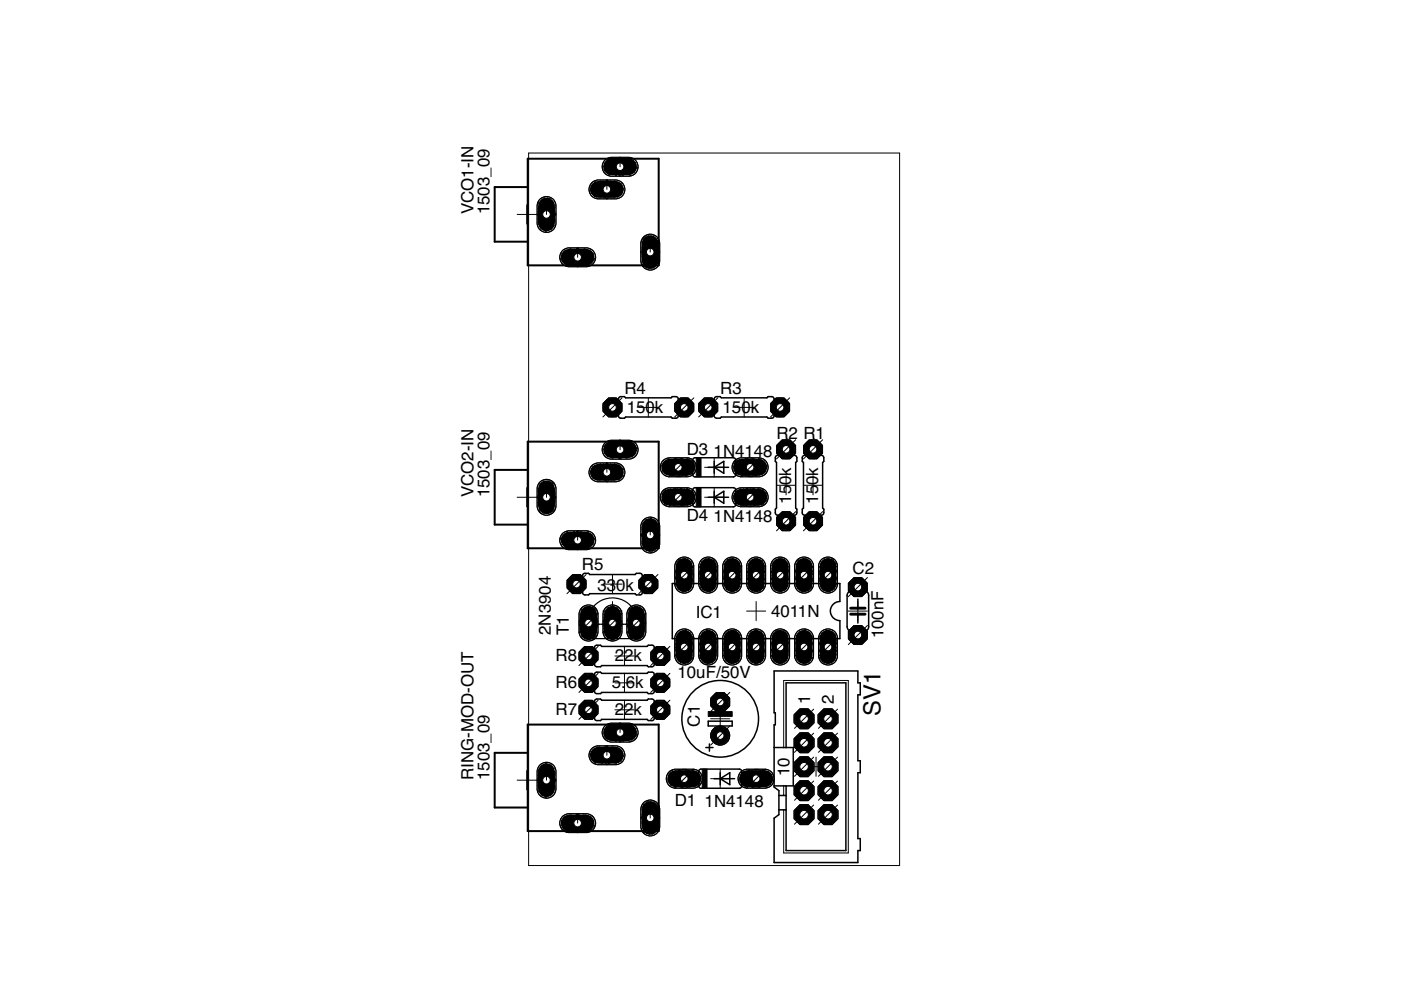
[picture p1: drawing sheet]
<svg xmlns="http://www.w3.org/2000/svg" width="297mm" height="210mm" viewBox="0 0 297 210" stroke-linecap="round" stroke-linejoin="round" font-family="sans-serif">
<defs><g id="words">
<text font-size="5" x="186.7" y="151.7" transform="rotate(-90 186.7 151.7)">SV1</text>
<g font-size="3.6">
<text x="100.4" y="45.5" transform="rotate(-90 100.4 45.5)">VCO1-IN</text>
<text x="103.8" y="45.5" transform="rotate(-90 103.8 45.5)">1503_09</text>
<text x="132.4" y="83.6">R4</text>
<text x="152.7" y="83.6">R3</text>
<text x="132.9" y="87.5">150k</text>
<text x="153.2" y="87.5">150k</text>
<text x="164.6" y="93">R2 R1</text>
<text x="145.6" y="96.5">D3</text>
<text x="151.3" y="96.8">1N4148</text>
<text x="100.4" y="105.4" transform="rotate(-90 100.4 105.4)">VCO2-IN</text>
<text x="103.8" y="105.4" transform="rotate(-90 103.8 105.4)">1503_09</text>
<text x="167.8" y="106.8" transform="rotate(-90 167.8 106.8)">15</text>
<text x="167.8" y="102.8" transform="rotate(-90 167.8 102.8)">0k</text>
<text x="173.5" y="106.8" transform="rotate(-90 173.5 106.8)">15</text>
<text x="173.5" y="102.8" transform="rotate(-90 173.5 102.8)">0k</text>
<text x="145.6" y="110.5">D4</text>
<text x="151.3" y="110.8">1N4148</text>
<text x="123.4" y="120.9">R5</text>
<text x="126.7" y="125.3">33</text>
<text x="130.7" y="125.3">0k</text>
<text x="180.8" y="121.7">C2</text>
<text x="147.5" y="131">IC1</text>
<text x="163.5" y="130.8">4011N</text>
<text x="116.8" y="134.6" transform="rotate(-90 116.8 134.6)">2N3904</text>
<text x="120.6" y="134.6" transform="rotate(-90 120.6 134.6)">T1</text>
<text x="187.4" y="135.4" transform="rotate(-90 187.4 135.4)">100nF</text>
<text x="117.8" y="140.1">R8</text>
<text x="130.4" y="140.2">22k</text>
<text x="143.7" y="143.8">10uF/50V</text>
<text x="117.8" y="145.8">R6</text>
<text x="129.7" y="145.9">5.</text>
<text x="132.7" y="145.9">6k</text>
<text x="171.7" y="149.3" transform="rotate(-90 171.7 149.3)">1</text>
<text x="176.8" y="149.3" transform="rotate(-90 176.8 149.3)">2</text>
<text x="117.8" y="151.5">R7</text>
<text x="130.4" y="151.6">22k</text>
<text x="148.4" y="154.1" transform="rotate(-90 148.4 154.1)">C1</text>
<text x="100.4" y="165.4" transform="rotate(-90 100.4 165.4)">RING-MOD-OUT</text>
<text x="103.8" y="165.4" transform="rotate(-90 103.8 165.4)">1503_09</text>
<text x="167.4" y="164.5" transform="rotate(-90 167.4 164.5)">10</text>
<text x="143.1" y="170.8">D1</text>
<text x="149.4" y="171.1">1N4148</text>
</g>
</g></defs>
<g fill="#000" stroke="#000" stroke-width=".21">
<path d="M128.1 34.1l.6-.5 .8-.2h4a2.01 2.01 0 0 1 1.8 2 2.01 2.01 0 0 1-1.8 2h-4a2.02 2.02 0 0 1-1.4-3.3zM114.3 42.4a2.02 2.02 0 0 1 2.2-.6 2.02 2.02 0 0 1 1.4 1.7v4a2.01 2.01 0 0 1-2 1.8 2.01 2.01 0 0 1-2-1.8v-4zM119.1 53.3l.6-.5 .8-.2h4a2.01 2.01 0 0 1 1.8 2 2.01 2.01 0 0 1-1.8 2h-4a2.02 2.02 0 0 1-1.4-3.3zM125.3 38.9l.6-.5 .8-.2h4a2.01 2.01 0 0 1 1.8 2 2.01 2.01 0 0 1-1.8 2h-4a2.02 2.02 0 0 1-1.4-3.3zM136.3 50.4a2.02 2.02 0 0 1 2.1-.7 2.02 2.02 0 0 1 1.5 1.8v4a2.01 2.01 0 0 1-2 1.8 2.01 2.01 0 0 1-2-1.8v-4zM128.1 94.1l.6-.5 .8-.3h4a2.01 2.01 0 0 1 1.8 2 2.01 2.01 0 0 1-1.8 2h-4a2.02 2.02 0 0 1-1.4-3.2zM130.6 85.8h.5v1.2h-.5zM143.8 85.8h.5v1.2h-.5zM145.6 98.6h1.3v1h-1.3zM140.4 97.8l.7-.5 .7-.2h4a2.02 2.02 0 0 1 1.8 2 2.02 2.02 0 0 1-1.8 2h-4a2.03 2.03 0 0 1-1.4-3.3zM147.6 97h1v4.1h-1zM150.9 85.8h.5v1.2h-.5z"/>
<path d="M156 98.6h1.3v1h-1.3zM155.7 97.8l.6-.5 .7-.2h4a2.02 2.02 0 0 1 1.9 2 2.02 2.02 0 0 1-1.9 2h-4a2.03 2.03 0 0 1-1.3-3.3zM164.1 85.8h.5v1.2h-.5zM166.1 96h1.2v.5h-1.2zM171.8 96h1.2v.5h-1.2zM114.3 102.4a2.02 2.02 0 0 1 2.2-.7 2.02 2.02 0 0 1 1.4 1.7v4a2.01 2.01 0 0 1-2 1.9 2.01 2.01 0 0 1-2-1.9v-4zM119.1 113.3l.6-.5 .8-.3h4a2.01 2.01 0 0 1 1.8 2 2.01 2.01 0 0 1-1.8 2h-4a2.02 2.02 0 0 1-1.4-3.2zM125.3 98.9l.6-.5 .8-.3h4a2.01 2.01 0 0 1 1.8 2.1 2.01 2.01 0 0 1-1.8 2h-4a2.02 2.02 0 0 1-1.4-3.3zM136.3 110.4a2.02 2.02 0 0 1 2.1-.7 2.02 2.02 0 0 1 1.5 1.7v4a2.01 2.01 0 0 1-2 1.9 2.01 2.01 0 0 1-2-1.9v-4zM145.6 104.9h1.3v1h-1.3zM140.4 104.1l.7-.4 .7-.3h4a2.02 2.02 0 0 1 1.8 2 2.02 2.02 0 0 1-1.8 2h-4a2.03 2.03 0 0 1-1.4-3.3zM147.6 103.4h1v4.1h-1z"/>
<path d="M156 104.9h1.3v1h-1.3zM155.7 104.1l.6-.4 .7-.3h4a2.02 2.02 0 0 1 1.9 2 2.02 2.02 0 0 1-1.9 2h-4a2.03 2.03 0 0 1-1.3-3.3zM166.1 109.2h1.2v.5h-1.2zM171.8 109.2h1.2v.5h-1.2zM123.2 129a2.03 2.03 0 0 1 2.2-.6 2.03 2.03 0 0 1 1.4 1.7v4a2.02 2.02 0 0 1-2 1.8 2.02 2.02 0 0 1-2-1.8v-4zM123 123.2h.5v1.3h-.5zM125.5 138.5h.5v1.2h-.5zM128.3 129a2.03 2.03 0 0 1 2.1-.6 2.03 2.03 0 0 1 1.5 1.7v4a2.02 2.02 0 0 1-2 1.8 2.02 2.02 0 0 1-2.1-1.8v-4zM133.3 129a2.03 2.03 0 0 1 2.2-.6 2.03 2.03 0 0 1 1.4 1.7v4a2.02 2.02 0 0 1-2 1.8 2.02 2.02 0 0 1-2-1.8v-4zM136.2 123.2h.5v1.3h-.5zM138.7 138.5h.5v1.2h-.5zM143.5 118.8a2.03 2.03 0 0 1 2.2-.6 2.03 2.03 0 0 1 1.4 1.7v4a2.02 2.02 0 0 1-2 1.9 2.02 2.02 0 0 1-2-1.9v-4z"/>
<path d="M143.5 134.1a2.03 2.03 0 0 1 2.2-.7 2.03 2.03 0 0 1 1.4 1.8v4a2.02 2.02 0 0 1-2 1.8 2.02 2.02 0 0 1-2-1.8v-4zM148.6 118.8a2.03 2.03 0 0 1 2.1-.6 2.03 2.03 0 0 1 1.5 1.7v4a2.02 2.02 0 0 1-2 1.9 2.02 2.02 0 0 1-2.1-1.9v-4zM148.6 134.1a2.03 2.03 0 0 1 2.1-.7 2.03 2.03 0 0 1 1.5 1.8v4a2.02 2.02 0 0 1-2 1.8 2.02 2.02 0 0 1-2.1-1.8v-4zM153.7 118.8a2.03 2.03 0 0 1 2.1-.6 2.03 2.03 0 0 1 1.4 1.7v4a2.02 2.02 0 0 1-2 1.9 2.02 2.02 0 0 1-2-1.9v-4zM153.7 134.1a2.03 2.03 0 0 1 2.1-.7 2.03 2.03 0 0 1 1.4 1.8v4a2.02 2.02 0 0 1-2 1.8 2.02 2.02 0 0 1-2-1.8v-4zM158.7 118.8a2.03 2.03 0 0 1 2.2-.6 2.03 2.03 0 0 1 1.4 1.7v4a2.02 2.02 0 0 1-2 1.9 2.02 2.02 0 0 1-2-1.9v-4zM158.7 134.1a2.03 2.03 0 0 1 2.2-.7 2.03 2.03 0 0 1 1.4 1.8v4a2.02 2.02 0 0 1-2 1.8 2.02 2.02 0 0 1-2-1.8v-4zM163.8 118.8a2.03 2.03 0 0 1 2.2-.6 2.03 2.03 0 0 1 1.4 1.7v4a2.02 2.02 0 0 1-2 1.9 2.02 2.02 0 0 1-2-1.9v-4zM163.8 134.1a2.03 2.03 0 0 1 2.2-.7 2.03 2.03 0 0 1 1.4 1.8v4a2.02 2.02 0 0 1-2 1.8 2.02 2.02 0 0 1-2-1.8v-4zM168.9 118.8a2.03 2.03 0 0 1 2.2-.6 2.03 2.03 0 0 1 1.4 1.7v4a2.02 2.02 0 0 1-2 1.9 2.02 2.02 0 0 1-2-1.9v-4zM168.9 134.1a2.03 2.03 0 0 1 2.2-.7 2.03 2.03 0 0 1 1.4 1.8v4a2.02 2.02 0 0 1-2 1.8 2.02 2.02 0 0 1-2-1.8v-4zM174 118.8a2.03 2.03 0 0 1 2.1-.6 2.03 2.03 0 0 1 1.5 1.7v4a2.02 2.02 0 0 1-2 1.9 2.02 2.02 0 0 1-2.1-1.9v-4z"/>
<path d="M174 134.1a2.03 2.03 0 0 1 2.1-.7 2.03 2.03 0 0 1 1.5 1.8v4a2.02 2.02 0 0 1-2 1.8 2.02 2.02 0 0 1-2.1-1.8v-4zM181.1 133.9h1.5v.7h-1.5zM181.1 124.5h1.5v.7h-1.5zM125.5 144.2h.5v1.2h-.5zM125.5 149.9h.5v1.2h-.5zM128.1 154.1l.6-.5 .8-.3h4a2.01 2.01 0 0 1 1.8 2 2.01 2.01 0 0 1-1.8 2h-4a2.02 2.02 0 0 1-1.4-3.2zM138.7 144.2h.5v1.2h-.5zM138.7 149.9h.5v1.2h-.5zM150.2 150.9h5v1h-5zM170 157h1v1h-1zM170 151.9h1v1h-1zM175 157h1.1v1h-1.1z"/>
<path d="M175 151.9h1.1v1h-1.1zM114.3 162.3a2.02 2.02 0 0 1 2.2-.6 2.02 2.02 0 0 1 1.4 1.7v4a2.01 2.01 0 0 1-2 1.8 2.01 2.01 0 0 1-2-1.8v-4zM119.1 173.2l.6-.4 .8-.3h4a2.01 2.01 0 0 1 1.8 2 2.01 2.01 0 0 1-1.8 2h-4a2.02 2.02 0 0 1-1.4-3.3zM125.3 158.9l.6-.5 .8-.3h4a2.01 2.01 0 0 1 1.8 2 2.01 2.01 0 0 1-1.8 2h-4a2.02 2.02 0 0 1-1.4-3.2zM136.3 170.3a2.02 2.02 0 0 1 2.1-.6 2.02 2.02 0 0 1 1.5 1.7v4a2.01 2.01 0 0 1-2 1.8 2.01 2.01 0 0 1-2-1.8v-4zM146.9 164.6h1.2v1h-1.2zM141.7 163.8l.6-.5 .8-.2h4a2.02 2.02 0 0 1 1.8 2 2.02 2.02 0 0 1-1.8 2h-4a2.03 2.03 0 0 1-1.4-3.3zM148.9 163.1h1v4h-1zM157.3 164.6h1.2v1h-1.2zM156.9 163.8l.6-.5 .8-.2h4a2.02 2.02 0 0 1 1.8 2 2.02 2.02 0 0 1-1.8 2h-4a2.03 2.03 0 0 1-1.4-3.3zM170 162.1h1v1h-1zM170 172.2h1v1h-1z"/>
<path d="M170 167.1h1v1h-1zM175 162.1h1.1v1h-1.1zM175 172.2h1.1v1h-1.1zM175 167.1h1.1v1h-1.1z"/>
<circle cx="129.9" cy="86.4" r="2.17"/>
<circle cx="145.1" cy="86.4" r="2.17"/>
<circle cx="150.2" cy="86.4" r="2.17"/>
<circle cx="165.4" cy="86.4" r="2.17"/>
<circle cx="166.7" cy="95.3" r="2.17"/>
<circle cx="172.4" cy="95.3" r="2.17"/>
<circle cx="166.7" cy="110.5" r="2.17"/>
<circle cx="172.4" cy="110.5" r="2.17"/>
<circle cx="122.2" cy="123.8" r="2.17"/>
<circle cx="124.8" cy="139.1" r="2.17"/>
<circle cx="137.5" cy="123.8" r="2.17"/>
<circle cx="140" cy="139.1" r="2.17"/>
<circle cx="181.9" cy="134.6" r="2.17"/>
<circle cx="181.9" cy="124.5" r="2.17"/>
<circle cx="124.8" cy="144.8" r="2.17"/>
<circle cx="124.8" cy="150.5" r="2.17"/>
<circle cx="140" cy="144.8" r="2.17"/>
<circle cx="140" cy="150.5" r="2.17"/>
<circle cx="152.7" cy="148.8" r="1.97"/>
<circle cx="152.7" cy="148.8" r="2.17"/>
<circle cx="170.5" cy="152.4" r="2.29"/>
<circle cx="170.5" cy="157.5" r="2.29"/>
<circle cx="175.6" cy="152.4" r="2.29"/>
<circle cx="175.6" cy="157.5" r="2.29"/>
<circle cx="170.5" cy="162.6" r="2.29"/>
<circle cx="170.5" cy="167.6" r="2.29"/>
<circle cx="170.5" cy="172.7" r="2.29"/>
<circle cx="175.6" cy="172.7" r="2.29"/>
<circle cx="175.6" cy="167.6" r="2.29"/>
<circle cx="175.6" cy="162.6" r="2.29"/>
</g>
<circle cx="152.7" cy="156" r="2.01" fill="#000" stroke="#000" stroke-width=".21"/>
<g fill="none" stroke="#000" stroke-width=".32">
<path d="M131.2 84.3l.1-.1a1.25 1.25 0 0 1 1.4 .1h9.6l.2-.2h1l.3 .5v3.6l-.2 .4a1.32 1.32 0 0 1-1.3-.2h-9.6a1.39 1.39 0 0 1-1.4 .2l-.2-.4zM147 97.3l.4-.3 8.2 .1 .4 .5v3.2l-.5 .3h-8.3l-.3-.5zM150.2 99.1h4.3M151.4 99.1l2.1-1.3v2.6zM151.4 97.8v2.6M151.5 84.3l.3-.2h.9l.3 .2h9.6l.3-.2h.9l.3 .5v3.6l-.2 .4a1.32 1.32 0 0 1-1.3-.2h-9.6a1.32 1.32 0 0 1-1.4 .2l-.2-.4zM164.5 96.8l.4-.3h3.5l.3 .1 .3 .4v.8l-.3 .3v9.6l.3 .3-.1 .9-.5 .3h-3.5l-.4-.2a1.32 1.32 0 0 1 .1-1.3v-9.6a1.32 1.32 0 0 1-.1-1.3zM170.2 96.8l.4-.3h3.6l.3 .1 .2 .4v.8l-.3 .3v9.6l.3 .3-.1 .9-.4 .3h-3.6l-.4-.2a1.32 1.32 0 0 1 .1-1.3v-9.6a1.32 1.32 0 0 1-.1-1.3zM147 103.6l.4-.2h8.2l.4 .5v3.2l-.5 .4-8.3-.1-.3-.4zM150.2 105.4h4.3M151.4 105.4l2.1-1.2v2.5zM151.4 104.2v2.5"/>
<path d="M123.7 121.6a1.32 1.32 0 0 1 1.3 .2h9.7a1.39 1.39 0 0 1 1.3-.2l.2 .5v3.5l-.2 .4a1.25 1.25 0 0 1-1.3-.1h-9.7l-.2 .2h-1l-.3-.5v-3.5zM126.1 137l.2-.1a1.32 1.32 0 0 1 1.3 .2h9.6a1.32 1.32 0 0 1 1.3-.2l.2 .4v3.6l-.1 .3-.4 .2h-.7l-.3-.3h-9.6l-.3 .3-.9-.1-.4-.4zM142.5 123.7h35.6v3.8a2.03 2.03 0 0 0-2.1 2.1 2.03 2.03 0 0 0 2.1 2v3.8h-35.6zM179.9 125.5l.7-.3 2.8 .1 .5 .2 .2 .5v7.1l-.2 .5-.5 .2-2.8 .1-.5-.2-.4-.3-.1-.5v-6.6zM181.9 127v1.9M181.9 130.2v1.9M126.1 142.7l.2-.1a1.32 1.32 0 0 1 1.3 .2h9.6a1.32 1.32 0 0 1 1.3-.2l.2 .4v3.6l-.2 .4a1.32 1.32 0 0 1-1.3-.2h-9.6a1.32 1.32 0 0 1-1.3 .2l-.3-.4zM126.1 148.4l.5-.2h.7l.3 .3h9.6l.3-.3 .9 .1 .3 .4v3.6l-.2 .4a1.32 1.32 0 0 1-1.3-.2h-9.6a1.32 1.32 0 0 1-1.3 .2l-.3-.4zM149.6 158.5h1.6M150.2 152.9h5v1h-5zM150.4 157.7v1.6M152.7 149.1v2"/>
<path d="M152.7 153.9v1.8M164.1 158.5h4.1v8.1h-4.1M164.1 142.3h17.8v2.5h.5v2.5h-.5v14h.5v2.5h-.5v14h.5v2.5h-.5v2.6h-17.8v-9.4l1-.8v-5.1l-1-.7v-13.2h.3v-2.6h-.3zM166.7 158.5v-13.7h12.6v35.5h-12.6v-13.7M148.2 163.3l.4-.2h8.3l.4 .5-.1 3.2-.4 .3h-8.3l-.4-.5zM151.4 165.1h4.3M152.7 165.1l2-1.3v2.6zM152.7 163.8v2.6M165.1 168.7h1.6M165.1 171.7h1.6"/>
<circle cx="152.7" cy="152.4" r="8.1"/>
</g>
<g fill="none" stroke="#000" stroke-width=".21">
<path d="M127.4 39.6l.6-.3h1.4a.8 .8 0 0 1 .8 .9 .8 .8 0 0 1-.8 .8h-1.4a.81 .81 0 0 1-.8-.5 .81 .81 0 0 1 .2-.9zM130.2 34.8l.4-.2h1.6a.79 .79 0 0 1 .8 .8 .79 .79 0 0 1-.8 .8h-1.4a.79 .79 0 0 1-.8-.5 .79 .79 0 0 1 .2-.9zM109.6 45.5h4.1M111.7 43.4v4.1M115.3 44.2a.79 .79 0 0 1 .9-.2 .79 .79 0 0 1 .5 .7v1.5a.79 .79 0 0 1-.8 .7 .79 .79 0 0 1-.8-.7v-1.6zM121.2 54l.4-.2h1.6a.79 .79 0 0 1 .8 .8 .79 .79 0 0 1-.8 .8h-1.4a.79 .79 0 0 1-.8-.5 .79 .79 0 0 1 .2-.9zM137.3 52.2a.79 .79 0 0 1 .9-.2 .79 .79 0 0 1 .5 .7v1.4a.79 .79 0 0 1-.8 .8 .79 .79 0 0 1-.8-.8v-1.5zM127.4 99.6l.6-.3h1.4a.8 .8 0 0 1 .8 .8 .8 .8 0 0 1-.8 .8h-1.4a.81 .81 0 0 1-.8-.5 .81 .81 0 0 1 .2-.8zM130.2 94.8l.4-.2h1.6a.79 .79 0 0 1 .8 .7 .79 .79 0 0 1-.8 .8h-1.4a.79 .79 0 0 1-.8-.4 .79 .79 0 0 1 .2-.9zM135.4 86.4h4.1M137.5 84.3v4.1M149.4 99.1h4.1"/>
<path d="M151.4 97v4.1M155.7 86.4h4.1M157.8 84.3v4.1M109.6 105.4h4.1M111.7 103.4v4.1M115.3 104.2a.79 .79 0 0 1 .9-.2 .79 .79 0 0 1 .5 .7v1.4a.79 .79 0 0 1-.8 .8 .79 .79 0 0 1-.8-.8v-1.6zM121.2 114l.6-.3h1.4a.8 .8 0 0 1 .8 .8 .8 .8 0 0 1-.8 .8h-1.4a.79 .79 0 0 1-.8-.4 .79 .79 0 0 1 .2-.9zM137.3 112.2a.79 .79 0 0 1 .9-.2 .79 .79 0 0 1 .5 .7v1.4a.79 .79 0 0 1-.8 .8 .79 .79 0 0 1-.8-.8v-1.6zM149.4 105.4h4.1M151.4 103.4v4.1M164.6 102.9h4.1M166.7 100.9v4"/>
<path d="M170.3 102.9h4.1M172.4 100.9v4M127.8 129.6h4.1M127.8 123.8h4.1M129.9 121.8v4.1M129.9 127.5v4.1M130.4 139.1h4M132.4 137.1v4M158.3 129.6h4M160.3 127.5v4.1M179.9 129.6h4M181.9 127.5v4.1"/>
<path d="M127.4 159.6l.6-.3h1.4a.8 .8 0 0 1 .8 .8 .8 .8 0 0 1-.8 .8h-1.4a.81 .81 0 0 1-.8-.5 .81 .81 0 0 1 .2-.8zM130.2 154.8l.4-.2 1.6-.1a.79 .79 0 0 1 .8 .8 .79 .79 0 0 1-.8 .8h-1.4a.79 .79 0 0 1-.8-.5 .79 .79 0 0 1 .2-.8zM130.4 144.8h4M130.4 150.5h4M132.4 142.8v4M132.4 148.5v4M150.7 152.4h4M152.7 150.4v4M166.2 158.5v-14.2h13.7v36.5h-13.7v-9.1M109.6 165.4h4.1M111.7 163.4v4M115.3 164.2a.79 .79 0 0 1 .9-.2 .79 .79 0 0 1 .5 .7v1.4a.79 .79 0 0 1-.8 .8 .79 .79 0 0 1-.8-.8v-1.6z"/>
<path d="M121.2 173.9l.6-.2h1.4a.8 .8 0 0 1 .8 .8 .8 .8 0 0 1-.8 .8h-1.4a.81 .81 0 0 1-.8-.5 .81 .81 0 0 1 .2-.9zM137.3 172.1a.8 .8 0 0 1 .9-.1 .8 .8 0 0 1 .5 .7v1.4a.79 .79 0 0 1-.8 .8 .79 .79 0 0 1-.8-.8v-1.6zM150.7 165.1h4M152.7 163.1v4M166.2 166.6v2.1M171 162.6h4M173 160.5v4.1"/>
</g>
<path d="M124.5 132.4a5.3 5.3 0 0 1 5.3-5.6 5.3 5.3 0 0 1 5.4 5.6M124.5 132.4l.3 1.5 .9 1.5h8.3l.7-1.1M124.5 132.4h10.7M135.2 132.4l-.5 2" fill="none" stroke="#000" stroke-width=".25"/>
<path d="M180.4 128.9h3M180.4 130.2h3" fill="none" stroke="#000" stroke-width=".61"/>
<path d="M111.7 39.7h-6.8v11.5h6.8M111.9 33.7h27.8v22.6h-27.8zM111.7 99.6h-6.8v11.6h6.8M111.9 93.6h27.8v22.6h-27.8zM111.7 159.6h-6.8v11.6h6.8M111.9 153.6h27.8v22.6h-27.8z" fill="none" stroke="#000" stroke-width=".42"/>
<path d="M143.8 99.1h1.8M157.3 99.1h1.7M143.8 105.4h1.8M157.3 105.4h1.7M145.1 165.1h1.8M158.5 165.1h1.8" fill="none" stroke="#000" stroke-width="1"/>
<g fill="none" stroke="#000" stroke-width="1.2">
<path d="M129.9 86.4h.7M144.3 86.4h.8M150.2 86.4h.7M164.6 86.4h.8M166.7 95.3v.7M172.4 95.3v.7M166.7 109.7v.8M172.4 109.7v.8M122.2 123.8h.8M124.8 139.1h.7M136.7 123.8h.8M139.2 139.1h.8"/>
<path d="M124.8 144.8h.7M124.8 150.5h.7M139.2 144.8h.8M139.2 150.5h.8"/>
</g>
<circle cx="152.7" cy="148.8" r=".8" fill="#fff" stroke="#000" stroke-width=".21"/>
<circle cx="152.7" cy="156" r="1.82" fill="#000" stroke="#000" stroke-width=".21"/>
<circle cx="152.7" cy="156" r=".8" fill="#fff" stroke="#000" stroke-width=".21"/>
<path d="M143.3 165.1h3.6" fill="none" stroke="#000" stroke-width="3.6"/>
<circle cx="145.1" cy="165.1" r=".8" fill="#fff" stroke="#000" stroke-width=".21"/>
<path d="M158.5 165.1h3.6" fill="none" stroke="#000" stroke-width="3.6"/>
<circle cx="160.3" cy="165.1" r=".8" fill="#fff" stroke="#000" stroke-width=".21"/>
<path d="M175.6 120.1v3.6" fill="none" stroke="#000" stroke-width="3.6"/>
<circle cx="175.6" cy="121.9" r=".8" fill="#fff" stroke="#000" stroke-width=".21"/>
<path d="M170.5 120.1v3.6" fill="none" stroke="#000" stroke-width="3.6"/>
<circle cx="170.5" cy="121.9" r=".8" fill="#fff" stroke="#000" stroke-width=".21"/>
<path d="M145.1 120.1v3.6" fill="none" stroke="#000" stroke-width="3.6"/>
<circle cx="145.1" cy="121.9" r=".8" fill="#fff" stroke="#000" stroke-width=".21"/>
<path d="M145.1 135.4v3.6" fill="none" stroke="#000" stroke-width="3.6"/>
<circle cx="145.1" cy="137.2" r=".8" fill="#fff" stroke="#000" stroke-width=".21"/>
<path d="M165.4 120.1v3.6" fill="none" stroke="#000" stroke-width="3.6"/>
<circle cx="165.4" cy="121.9" r=".8" fill="#fff" stroke="#000" stroke-width=".21"/>
<path d="M160.3 120.1v3.6" fill="none" stroke="#000" stroke-width="3.6"/>
<circle cx="160.3" cy="121.9" r=".8" fill="#fff" stroke="#000" stroke-width=".21"/>
<path d="M150.2 120.1v3.6" fill="none" stroke="#000" stroke-width="3.6"/>
<circle cx="150.2" cy="121.9" r=".8" fill="#fff" stroke="#000" stroke-width=".21"/>
<path d="M155.2 120.1v3.6" fill="none" stroke="#000" stroke-width="3.6"/>
<circle cx="155.2" cy="121.9" r=".8" fill="#fff" stroke="#000" stroke-width=".21"/>
<path d="M150.2 135.4v3.6" fill="none" stroke="#000" stroke-width="3.6"/>
<circle cx="150.2" cy="137.2" r=".8" fill="#fff" stroke="#000" stroke-width=".21"/>
<path d="M155.2 135.4v3.6" fill="none" stroke="#000" stroke-width="3.6"/>
<circle cx="155.2" cy="137.2" r=".8" fill="#fff" stroke="#000" stroke-width=".21"/>
<path d="M160.3 135.4v3.6" fill="none" stroke="#000" stroke-width="3.6"/>
<circle cx="160.3" cy="137.2" r=".8" fill="#fff" stroke="#000" stroke-width=".21"/>
<path d="M165.4 135.4v3.6" fill="none" stroke="#000" stroke-width="3.6"/>
<circle cx="165.4" cy="137.2" r=".8" fill="#fff" stroke="#000" stroke-width=".21"/>
<path d="M170.5 135.4v3.6" fill="none" stroke="#000" stroke-width="3.6"/>
<circle cx="170.5" cy="137.2" r=".8" fill="#fff" stroke="#000" stroke-width=".21"/>
<path d="M175.6 135.4v3.6" fill="none" stroke="#000" stroke-width="3.6"/>
<circle cx="175.6" cy="137.2" r=".8" fill="#fff" stroke="#000" stroke-width=".21"/>
<circle cx="170.5" cy="152.4" r="2.06" fill="#000" stroke="#000" stroke-width=".21"/>
<circle cx="170.5" cy="152.4" r=".91" fill="#fff" stroke="#000" stroke-width=".21"/>
<circle cx="175.6" cy="152.4" r="2.06" fill="#000" stroke="#000" stroke-width=".21"/>
<circle cx="175.6" cy="152.4" r=".91" fill="#fff" stroke="#000" stroke-width=".21"/>
<circle cx="170.5" cy="157.5" r="2.06" fill="#000" stroke="#000" stroke-width=".21"/>
<circle cx="170.5" cy="157.5" r=".91" fill="#fff" stroke="#000" stroke-width=".21"/>
<circle cx="175.6" cy="157.5" r="2.06" fill="#000" stroke="#000" stroke-width=".21"/>
<circle cx="175.6" cy="157.5" r=".91" fill="#fff" stroke="#000" stroke-width=".21"/>
<circle cx="170.5" cy="162.6" r="2.06" fill="#000" stroke="#000" stroke-width=".21"/>
<circle cx="170.5" cy="162.6" r=".91" fill="#fff" stroke="#000" stroke-width=".21"/>
<circle cx="175.6" cy="162.6" r="2.06" fill="#000" stroke="#000" stroke-width=".21"/>
<circle cx="175.6" cy="162.6" r=".91" fill="#fff" stroke="#000" stroke-width=".21"/>
<circle cx="170.5" cy="167.6" r="2.06" fill="#000" stroke="#000" stroke-width=".21"/>
<circle cx="170.5" cy="167.6" r=".91" fill="#fff" stroke="#000" stroke-width=".21"/>
<circle cx="175.6" cy="167.6" r="2.06" fill="#000" stroke="#000" stroke-width=".21"/>
<circle cx="175.6" cy="167.6" r=".91" fill="#fff" stroke="#000" stroke-width=".21"/>
<circle cx="170.5" cy="172.7" r="2.06" fill="#000" stroke="#000" stroke-width=".21"/>
<circle cx="170.5" cy="172.7" r=".91" fill="#fff" stroke="#000" stroke-width=".21"/>
<circle cx="175.6" cy="172.7" r="2.06" fill="#000" stroke="#000" stroke-width=".21"/>
<circle cx="175.6" cy="172.7" r=".91" fill="#fff" stroke="#000" stroke-width=".21"/>
<circle cx="172.4" cy="95.3" r="1.97" fill="#000" stroke="#000" stroke-width=".21"/>
<circle cx="172.4" cy="95.3" r=".8" fill="#fff" stroke="#000" stroke-width=".21"/>
<circle cx="172.4" cy="110.5" r="1.97" fill="#000" stroke="#000" stroke-width=".21"/>
<circle cx="172.4" cy="110.5" r=".8" fill="#fff" stroke="#000" stroke-width=".21"/>
<circle cx="166.7" cy="110.5" r="1.97" fill="#000" stroke="#000" stroke-width=".21"/>
<circle cx="166.7" cy="110.5" r=".8" fill="#fff" stroke="#000" stroke-width=".21"/>
<circle cx="166.7" cy="95.3" r="1.97" fill="#000" stroke="#000" stroke-width=".21"/>
<circle cx="166.7" cy="95.3" r=".8" fill="#fff" stroke="#000" stroke-width=".21"/>
<circle cx="150.2" cy="86.4" r="1.97" fill="#000" stroke="#000" stroke-width=".21"/>
<circle cx="150.2" cy="86.4" r=".8" fill="#fff" stroke="#000" stroke-width=".21"/>
<circle cx="165.4" cy="86.4" r="1.97" fill="#000" stroke="#000" stroke-width=".21"/>
<circle cx="165.4" cy="86.4" r=".8" fill="#fff" stroke="#000" stroke-width=".21"/>
<circle cx="129.9" cy="86.4" r="1.97" fill="#000" stroke="#000" stroke-width=".21"/>
<circle cx="129.9" cy="86.4" r=".8" fill="#fff" stroke="#000" stroke-width=".21"/>
<circle cx="145.1" cy="86.4" r="1.97" fill="#000" stroke="#000" stroke-width=".21"/>
<circle cx="145.1" cy="86.4" r=".8" fill="#fff" stroke="#000" stroke-width=".21"/>
<path d="M142 99.1h3.6" fill="none" stroke="#000" stroke-width="3.6"/>
<circle cx="143.8" cy="99.1" r=".8" fill="#fff" stroke="#000" stroke-width=".21"/>
<path d="M157.2 99.1h3.6" fill="none" stroke="#000" stroke-width="3.6"/>
<circle cx="159" cy="99.1" r=".8" fill="#fff" stroke="#000" stroke-width=".21"/>
<path d="M142 105.4h3.6" fill="none" stroke="#000" stroke-width="3.6"/>
<circle cx="143.8" cy="105.4" r=".8" fill="#fff" stroke="#000" stroke-width=".21"/>
<path d="M157.2 105.4h3.6" fill="none" stroke="#000" stroke-width="3.6"/>
<circle cx="159" cy="105.4" r=".8" fill="#fff" stroke="#000" stroke-width=".21"/>
<path d="M134.9 130.3v3.6" fill="none" stroke="#000" stroke-width="3.6"/>
<circle cx="134.9" cy="132.1" r=".8" fill="#fff" stroke="#000" stroke-width=".21"/>
<path d="M124.8 130.3v3.6" fill="none" stroke="#000" stroke-width="3.6"/>
<circle cx="124.8" cy="132.1" r=".8" fill="#fff" stroke="#000" stroke-width=".21"/>
<path d="M129.9 130.3v3.6" fill="none" stroke="#000" stroke-width="3.6"/>
<circle cx="129.9" cy="132.1" r=".8" fill="#fff" stroke="#000" stroke-width=".21"/>
<circle cx="137.5" cy="123.8" r="1.97" fill="#000" stroke="#000" stroke-width=".21"/>
<circle cx="137.5" cy="123.8" r=".8" fill="#fff" stroke="#000" stroke-width=".21"/>
<circle cx="122.2" cy="123.8" r="1.97" fill="#000" stroke="#000" stroke-width=".21"/>
<circle cx="122.2" cy="123.8" r=".8" fill="#fff" stroke="#000" stroke-width=".21"/>
<circle cx="124.8" cy="144.8" r="1.97" fill="#000" stroke="#000" stroke-width=".21"/>
<circle cx="124.8" cy="144.8" r=".8" fill="#fff" stroke="#000" stroke-width=".21"/>
<circle cx="140" cy="144.8" r="1.97" fill="#000" stroke="#000" stroke-width=".21"/>
<circle cx="140" cy="144.8" r=".8" fill="#fff" stroke="#000" stroke-width=".21"/>
<circle cx="140" cy="150.5" r="1.97" fill="#000" stroke="#000" stroke-width=".21"/>
<circle cx="140" cy="150.5" r=".8" fill="#fff" stroke="#000" stroke-width=".21"/>
<circle cx="124.8" cy="150.5" r="1.97" fill="#000" stroke="#000" stroke-width=".21"/>
<circle cx="124.8" cy="150.5" r=".8" fill="#fff" stroke="#000" stroke-width=".21"/>
<circle cx="140" cy="139.1" r="1.97" fill="#000" stroke="#000" stroke-width=".21"/>
<circle cx="140" cy="139.1" r=".8" fill="#fff" stroke="#000" stroke-width=".21"/>
<circle cx="124.8" cy="139.1" r="1.97" fill="#000" stroke="#000" stroke-width=".21"/>
<circle cx="124.8" cy="139.1" r=".8" fill="#fff" stroke="#000" stroke-width=".21"/>
<circle cx="181.9" cy="124.5" r="1.97" fill="#000" stroke="#000" stroke-width=".21"/>
<circle cx="181.9" cy="124.5" r=".8" fill="#fff" stroke="#000" stroke-width=".21"/>
<circle cx="181.9" cy="134.6" r="1.97" fill="#000" stroke="#000" stroke-width=".21"/>
<circle cx="181.9" cy="134.6" r=".8" fill="#fff" stroke="#000" stroke-width=".21"/>
<path d="M115.9 43.7v3.6" fill="none" stroke="#000" stroke-width="3.6"/>
<circle cx="115.9" cy="45.5" r=".8" fill="#fff" stroke="#000" stroke-width=".21"/>
<path d="M120.7 54.5h3.6" fill="none" stroke="#000" stroke-width="3.6"/>
<circle cx="122.5" cy="54.5" r=".8" fill="#fff" stroke="#000" stroke-width=".21"/>
<path d="M129.7 35.3h3.6" fill="none" stroke="#000" stroke-width="3.6"/>
<circle cx="131.5" cy="35.3" r=".8" fill="#fff" stroke="#000" stroke-width=".21"/>
<path d="M137.9 51.6v3.6" fill="none" stroke="#000" stroke-width="3.6"/>
<circle cx="137.9" cy="53.4" r=".8" fill="#fff" stroke="#000" stroke-width=".21"/>
<path d="M126.9 40.2h3.6" fill="none" stroke="#000" stroke-width="3.6"/>
<circle cx="128.7" cy="40.2" r=".8" fill="#fff" stroke="#000" stroke-width=".21"/>
<path d="M115.9 103.6v3.6" fill="none" stroke="#000" stroke-width="3.6"/>
<circle cx="115.9" cy="105.4" r=".8" fill="#fff" stroke="#000" stroke-width=".21"/>
<path d="M120.7 114.5h3.6" fill="none" stroke="#000" stroke-width="3.6"/>
<circle cx="122.5" cy="114.5" r=".8" fill="#fff" stroke="#000" stroke-width=".21"/>
<path d="M129.7 95.3h3.6" fill="none" stroke="#000" stroke-width="3.6"/>
<circle cx="131.5" cy="95.3" r=".8" fill="#fff" stroke="#000" stroke-width=".21"/>
<path d="M137.9 111.6v3.6" fill="none" stroke="#000" stroke-width="3.6"/>
<circle cx="137.9" cy="113.4" r=".8" fill="#fff" stroke="#000" stroke-width=".21"/>
<path d="M126.9 100.1h3.6" fill="none" stroke="#000" stroke-width="3.6"/>
<circle cx="128.7" cy="100.1" r=".8" fill="#fff" stroke="#000" stroke-width=".21"/>
<path d="M115.9 163.6v3.6" fill="none" stroke="#000" stroke-width="3.6"/>
<circle cx="115.9" cy="165.4" r=".8" fill="#fff" stroke="#000" stroke-width=".21"/>
<path d="M120.7 174.5h3.6" fill="none" stroke="#000" stroke-width="3.6"/>
<circle cx="122.5" cy="174.5" r=".8" fill="#fff" stroke="#000" stroke-width=".21"/>
<path d="M129.7 155.3h3.6" fill="none" stroke="#000" stroke-width="3.6"/>
<circle cx="131.5" cy="155.3" r=".8" fill="#fff" stroke="#000" stroke-width=".21"/>
<path d="M137.9 171.6v3.6" fill="none" stroke="#000" stroke-width="3.6"/>
<circle cx="137.9" cy="173.4" r=".8" fill="#fff" stroke="#000" stroke-width=".21"/>
<path d="M126.9 160.1h3.6" fill="none" stroke="#000" stroke-width="3.6"/>
<circle cx="128.7" cy="160.1" r=".8" fill="#fff" stroke="#000" stroke-width=".21"/>
<g fill="none" stroke="#000" stroke-width=".21">
<path d="M112.1 32.4h78.6v151.1h-78.6zM128.7 38.1v2.1M128.7 38.1l2 2.1-2 2-2.1-2zM129.4 35.3l2.1-2 2 2-2 2.1zM131.5 33.3v2M115.9 43.4v2.1M115.9 43.4l2 2.1-2 2-2.1-2zM122.5 52.5v2M122.5 52.5l2 2-2 2.1-2.1-2.1zM137.9 51.4v2M137.9 51.4l2 2-2 2.1-2.1-2.1zM128.7 98.1v2"/>
<path d="M128.7 98.1l2 2-2 2.1-2.1-2.1zM131.5 93.3v2M131.5 93.3l2 2-2 2.1-2.1-2.1zM131.9 84.3l-4.1 4.1M145.8 97l-4 4.1M147.1 84.3l-4.1 4.1M152.2 84.3l-4.1 4.1M161.1 97l-4.1 4.1M167.4 84.3l-4 4.1M168.7 93.2l-4.1 4.1M174.4 93.2l-4.1 4.1M115.9 103.4v2"/>
<path d="M115.9 103.4l2 2-2 2.1-2.1-2.1zM122.5 112.5v2M122.5 112.5l2 2-2 2.1-2.1-2.1zM135.8 113.4l2.1-2 2 2-2 2.1zM137.9 111.4v2M145.8 103.4l-4 4.1M147.1 119.9l-4.1 4.1M152.2 119.9l-4.1 4.1M157.3 119.9l-4.1 4.1M161.1 103.4l-4.1 4.1M162.3 119.9l-4 4.1M167.4 119.9l-4 4.1"/>
<path d="M168.7 108.5l-4.1 4M172.5 119.9l-4.1 4.1M174.4 108.5l-4.1 4M177.6 119.9l-4.1 4.1M124.3 121.8l-4.1 4.1M126.8 130.1l-4.1 4M126.8 137.1l-4.1 4M131.9 130.1l-4.1 4M136.9 130.1l-4 4M139.5 121.8l-4.1 4.1M142 137.1l-4 4M147.1 135.1l-4.1 4.1"/>
<path d="M152.2 135.1l-4.1 4.1M157.3 135.1l-4.1 4.1M162.3 135.1l-4 4.1M167.4 135.1l-4 4.1M172.5 135.1l-4.1 4.1M177.6 135.1l-4.1 4.1M183.9 122.4l-4 4.1M183.9 132.6l-4 4.1M126.8 142.8l-4.1 4M126.8 148.5l-4.1 4M128.7 158.1v2M128.7 158.1l2 2-2 2.1-2.1-2.1z"/>
<path d="M131.5 153.3v2M131.5 153.3l2 2-2 2.1-2.1-2.1zM142 142.8l-4 4M142 148.5l-4 4M154.7 146.8l-4 4.1M154.7 153.9l-4 4.1M172.5 150.4l-4.1 4M172.5 155.4l-4.1 4.1M177.6 150.4l-4.1 4M177.6 155.4l-4.1 4.1M115.9 163.4v2M115.9 163.4l2 2-2 2-2.1-2z"/>
<path d="M122.5 172.5v2M122.5 172.5l2 2-2 2.1-2.1-2.1zM137.9 171.4v2M137.9 171.4l2 2-2 2.1-2.1-2.1zM147.1 163.1l-4.1 4M162.3 163.1l-4 4M172.5 160.5l-4.1 4.1M172.5 165.6l-4.1 4.1M172.5 170.7l-4.1 4.1M177.6 160.5l-4.1 4.1M177.6 165.6l-4.1 4.1M177.6 170.7l-4.1 4.1"/>
<circle cx="129.9" cy="86.4" r="1.99"/>
<circle cx="143.8" cy="99.1" r="1.99"/>
<circle cx="145.1" cy="86.4" r="1.99"/>
<circle cx="150.2" cy="86.4" r="1.99"/>
<circle cx="159" cy="99.1" r="1.99"/>
<circle cx="165.4" cy="86.4" r="1.99"/>
<circle cx="166.7" cy="95.3" r="1.99"/>
<circle cx="172.4" cy="95.3" r="1.99"/>
<circle cx="143.8" cy="105.4" r="1.99"/>
<circle cx="159" cy="105.4" r="1.99"/>
<circle cx="166.7" cy="110.5" r="1.99"/>
<circle cx="172.4" cy="110.5" r="1.99"/>
<circle cx="122.2" cy="123.8" r="1.99"/>
<circle cx="124.8" cy="132.1" r="1.99"/>
<circle cx="124.8" cy="139.1" r="1.99"/>
<circle cx="129.9" cy="132.1" r="1.99"/>
<circle cx="134.9" cy="132.1" r="1.99"/>
<circle cx="137.5" cy="123.8" r="1.99"/>
<circle cx="140" cy="139.1" r="1.99"/>
<circle cx="145.1" cy="121.9" r="1.99"/>
<circle cx="145.1" cy="137.2" r="1.99"/>
<circle cx="150.2" cy="137.2" r="1.99"/>
<circle cx="150.2" cy="121.9" r="1.99"/>
<circle cx="155.2" cy="137.2" r="1.99"/>
<circle cx="155.2" cy="121.9" r="1.99"/>
<circle cx="160.3" cy="121.9" r="1.99"/>
<circle cx="160.3" cy="137.2" r="1.99"/>
<circle cx="165.4" cy="137.2" r="1.99"/>
<circle cx="165.4" cy="121.9" r="1.99"/>
<circle cx="170.5" cy="137.2" r="1.99"/>
<circle cx="170.5" cy="121.9" r="1.99"/>
<circle cx="175.6" cy="121.9" r="1.99"/>
<circle cx="175.6" cy="137.2" r="1.99"/>
<circle cx="181.9" cy="134.6" r="1.99"/>
<circle cx="181.9" cy="124.5" r="1.99"/>
<circle cx="124.8" cy="150.5" r="1.99"/>
<circle cx="124.8" cy="144.8" r="1.99"/>
<circle cx="140" cy="150.5" r="1.99"/>
<circle cx="140" cy="144.8" r="1.99"/>
<circle cx="152.7" cy="148.8" r="1.99"/>
<circle cx="152.7" cy="156" r="1.99"/>
<circle cx="170.5" cy="152.4" r="1.99"/>
<circle cx="170.5" cy="157.5" r="1.99"/>
<circle cx="175.6" cy="157.5" r="1.99"/>
<circle cx="175.6" cy="152.4" r="1.99"/>
<circle cx="145.1" cy="165.1" r="1.99"/>
<circle cx="160.3" cy="165.1" r="1.99"/>
<circle cx="170.5" cy="172.7" r="1.99"/>
<circle cx="170.5" cy="162.6" r="1.99"/>
<circle cx="170.5" cy="167.6" r="1.99"/>
<circle cx="175.6" cy="172.7" r="1.99"/>
<circle cx="175.6" cy="162.6" r="1.99"/>
<circle cx="175.6" cy="167.6" r="1.99"/>
</g>
<use href="#words"/>
</svg>
